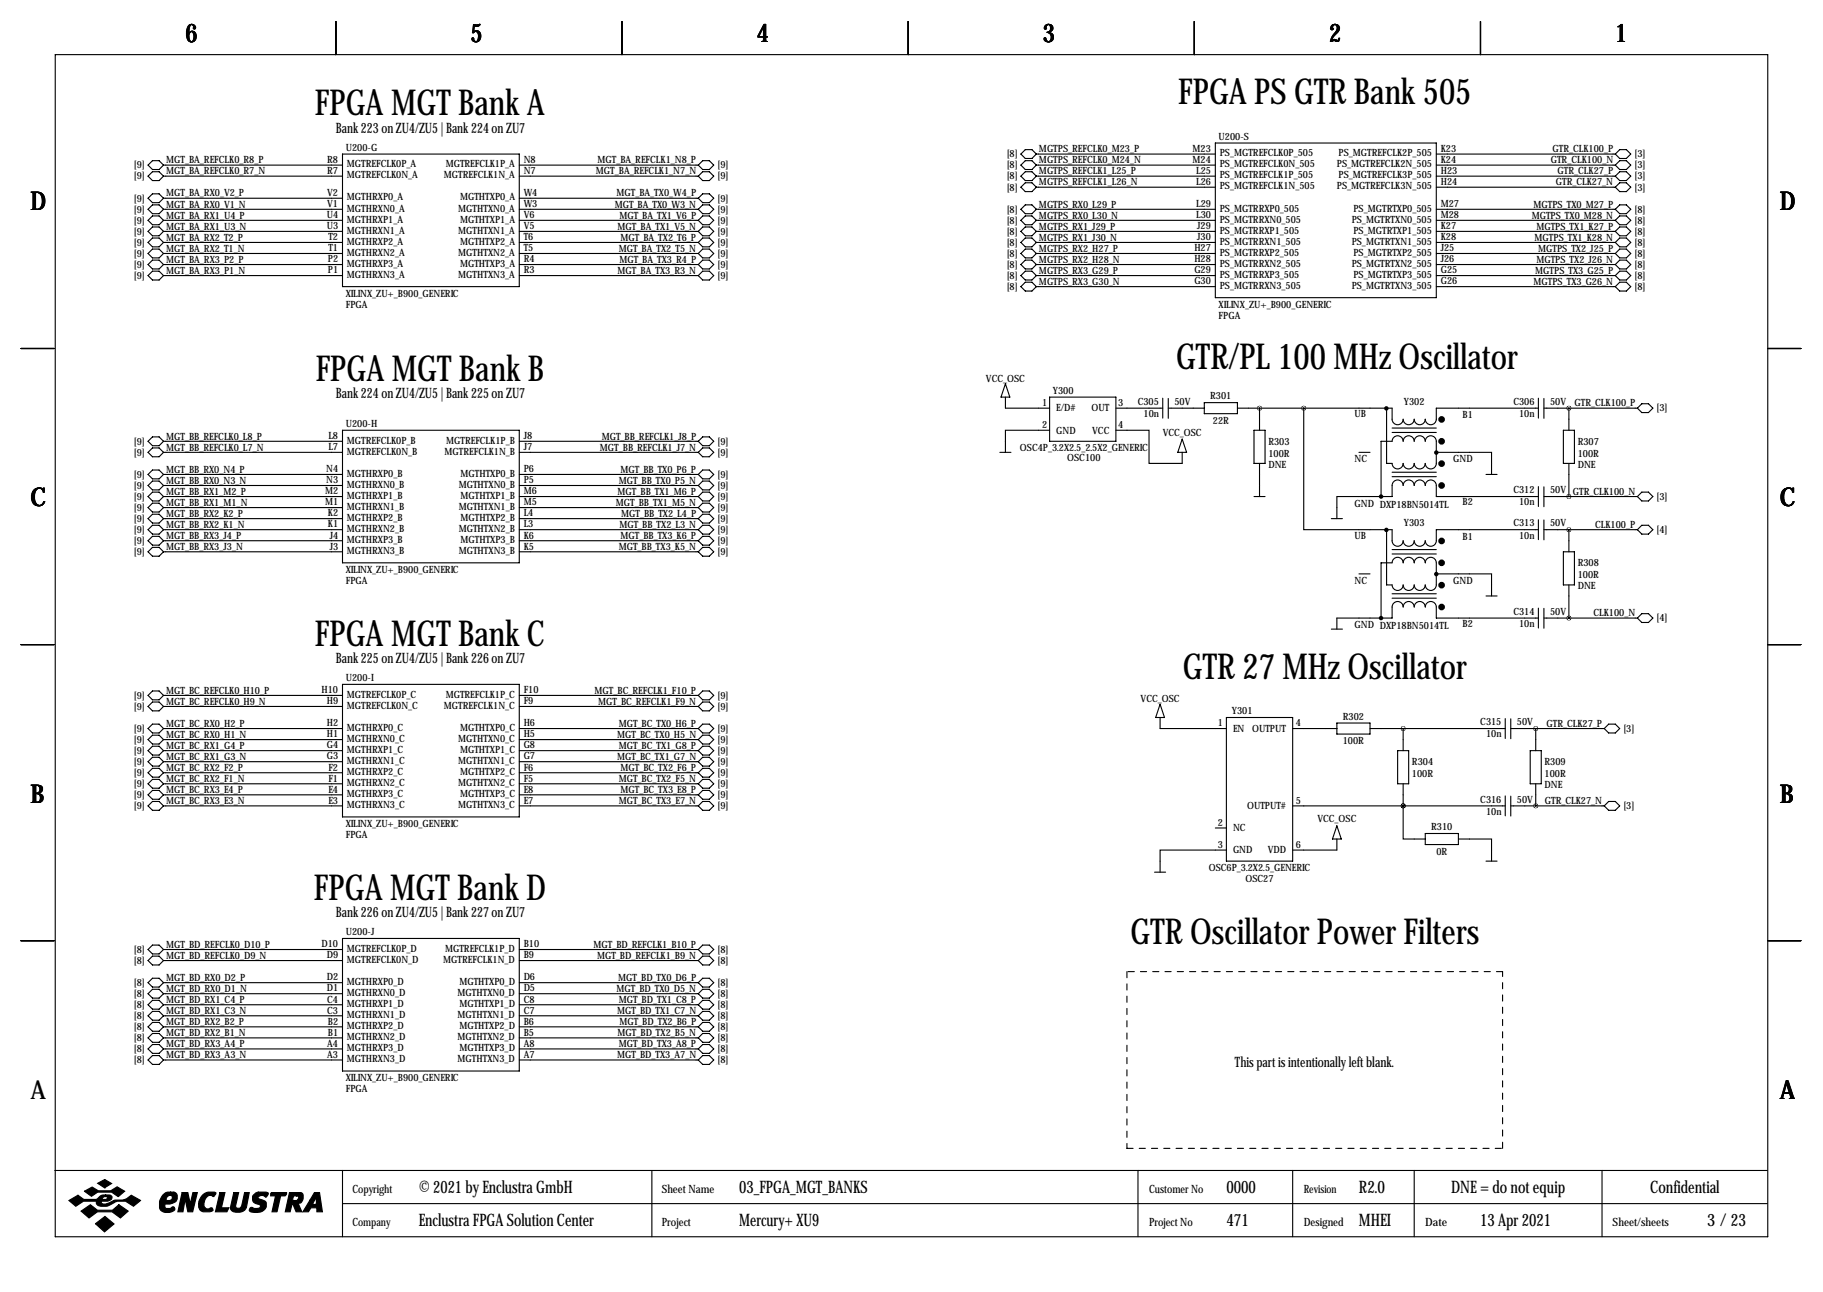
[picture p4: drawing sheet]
<svg xmlns="http://www.w3.org/2000/svg" width="419mm" height="297mm" viewBox="0 0 419 297" stroke-linecap="round" stroke-linejoin="round" font-family="sans-serif">
<defs><g id="words">
<g font-size="8.2">
<text x="270.9" y="24">FPGA PS GTR Bank 505</text>
<text x="72.4" y="26.5">FPGA MGT Bank A</text>
<text x="72.6" y="87.5">FPGA MGT Bank B</text>
<text x="270.4" y="84.9">GTR/PL 100 MHz Oscillator</text>
<text x="72.4" y="148.4">FPGA MGT Bank C</text>
<text x="271.9" y="156.1">GTR 27 MHz Oscillator</text>
<text x="72.2" y="206.9">FPGA MGT Bank D</text>
<text x="259.9" y="217">GTR Oscillator Power Filters</text>
</g>
<g font-size="5.9">
<text x="42.7" y="9.8">6</text>
<text x="108.2" y="9.8">5</text>
<text x="174" y="9.8">4</text>
<text x="239.8" y="9.8">3</text>
<text x="305.6" y="9.8">2</text>
<text x="371.3" y="9.8">1</text>
<text x="7" y="48.4">D</text>
<text x="409.2" y="48.4">D</text>
<text x="7" y="116.4">C</text>
<text x="409.2" y="116.4">C</text>
<text x="7" y="184.5">B</text>
<text x="409.2" y="184.5">B</text>
<text x="7" y="252.6">A</text>
<text x="409.2" y="252.6">A</text>
</g>
<g font-size="4">
<text x="96.3" y="274.2">© 2021 by Enclustra GmbH</text>
<text x="169.9" y="274.2">03_FPGA_MGT_BANKS</text>
<text x="281.9" y="274.2">0000</text>
<text x="312.4" y="274.2">R2.0</text>
<text x="333.6" y="274.2">DNE = do not equip</text>
<text x="379.4" y="274.2">Confidential</text>
<text x="96.3" y="281.8">Enclustra FPGA Solution Center</text>
<text x="169.9" y="281.8">Mercury+ XU9</text>
<text x="281.9" y="281.8">471</text>
<text x="312.4" y="281.8">MHEI</text>
<text x="340.3" y="281.8">13 Apr 2021</text>
<text x="392.5" y="281.8">3 /23</text>
</g>
<g font-size="3.3">
<text x="77.2" y="30.6">Bank 223 on ZU4/ZU5 | Bank 224 on ZU7</text>
<text x="77.2" y="91.6">Bank 224 on ZU4/ZU5 | Bank 225 on ZU7</text>
<text x="77.2" y="152.5">Bank 225 on ZU4/ZU5 | Bank 226 on ZU7</text>
<text x="77.2" y="210.9">Bank 226 on ZU4/ZU5 | Bank 227 on ZU7</text>
<text x="283.9" y="245.2">This part is intentionally left blank.</text>
</g>
<g font-size="2.6">
<text x="81" y="274.2">Copyright</text>
<text x="152.1" y="274.2">Sheet Name</text>
<text x="264.2" y="274.2">Customer No</text>
<text x="299.7" y="274.2">Revision</text>
<text x="81" y="281.8">Company</text>
<text x="152.1" y="281.8">Project</text>
<text x="264.2" y="281.8">Project No</text>
<text x="299.7" y="281.8">Designed</text>
<text x="327.7" y="281.8">Date</text>
<text x="370.7" y="281.8">Sheet/sheets</text>
</g>
<g font-size="2.3">
<text x="79.5" y="34.7">U200-G</text>
<text x="238.9" y="35">MGTPS_REFCLK0_M23_P</text>
<text x="274.2" y="34.9">M23</text>
<text x="280.2" y="32.1">U200-S</text>
<text x="280.4" y="35.9">PS_MGTREFCLK0P_505</text>
<text x="307.7" y="35.9">PS_MGTREFCLK2P_505</text>
<text x="331.2" y="34.9">K23</text>
<text x="356.9" y="35">GTR_CLK100_P</text>
<text x="30.8" y="38.7">[9]</text>
<text x="30.8" y="41.3">[9]</text>
<text x="38.2" y="37.6">MGT_BA_REFCLK0_R8_P</text>
<text x="38.2" y="40.1">MGT_BA_REFCLK0_R7_N</text>
<text x="75.2" y="37.5">R8</text>
<text x="75.2" y="40">R7</text>
<text x="79.8" y="38.5">MGTREFCLK0P_A</text>
<text x="79.8" y="41">MGTREFCLK0N_A</text>
<text x="102.1" y="41">MGTREFCLK1N_A</text>
<text x="102.5" y="38.5">MGTREFCLK1P_A</text>
<text x="120.4" y="37.5">N8</text>
<text x="120.4" y="40">N7</text>
<text x="137" y="40.1">MGT_BA_REFCLK1_N7_N</text>
<text x="137.4" y="37.6">MGT_BA_REFCLK1_N8_P</text>
<text x="164.9" y="38.7">[9]</text>
<text x="164.9" y="41.3">[9]</text>
<text x="231.4" y="36.2">[8]</text>
<text x="231.4" y="38.7">[8]</text>
<text x="231.4" y="41.3">[8]</text>
<text x="238.9" y="37.6">MGTPS_REFCLK0_M24_N</text>
<text x="238.9" y="40.1">MGTPS_REFCLK1_L25_P</text>
<text x="274.2" y="37.5">M24</text>
<text x="275" y="40">L25</text>
<text x="280.4" y="38.5">PS_MGTREFCLK0N_505</text>
<text x="280.4" y="41">PS_MGTREFCLK1P_505</text>
<text x="307.3" y="38.5">PS_MGTREFCLK2N_505</text>
<text x="307.7" y="41">PS_MGTREFCLK3P_505</text>
<text x="331.2" y="37.5">K24</text>
<text x="331.2" y="40">H23</text>
<text x="356.5" y="37.6">GTR_CLK100_N</text>
<text x="358.1" y="40.1">GTR_CLK27_P</text>
<text x="375.8" y="36.2">[3]</text>
<text x="375.8" y="38.7">[3]</text>
<text x="375.8" y="41.3">[3]</text>
<text x="30.8" y="46.3">[9]</text>
<text x="38.2" y="45.2">MGT_BA_RX0_V2_P</text>
<text x="38.2" y="47.7">MGT_BA_RX0_V1_N</text>
<text x="75.2" y="45.1">V2</text>
<text x="75.2" y="47.6">V1</text>
<text x="79.8" y="46.1">MGTHRXP0_A</text>
<text x="105.8" y="46.1">MGTHTXP0_A</text>
<text x="120.4" y="45.1">W4</text>
<text x="120.4" y="47.6">W3</text>
<text x="141.3" y="47.7">MGT_BA_TX0_W3_N</text>
<text x="141.7" y="45.2">MGT_BA_TX0_W4_P</text>
<text x="164.9" y="46.3">[9]</text>
<text x="231.4" y="43.8">[8]</text>
<text x="238.9" y="42.6">MGTPS_REFCLK1_L26_N</text>
<text x="238.9" y="47.7">MGTPS_RX0_L29_P</text>
<text x="275" y="42.5">L26</text>
<text x="275" y="47.6">L29</text>
<text x="280.4" y="43.6">PS_MGTREFCLK1N_505</text>
<text x="307.3" y="43.6">PS_MGTREFCLK3N_505</text>
<text x="331.2" y="42.5">H24</text>
<text x="331.2" y="47.6">M27</text>
<text x="352.6" y="47.7">MGTPS_TX0_M27_P</text>
<text x="357.7" y="42.6">GTR_CLK27_N</text>
<text x="375.8" y="43.8">[3]</text>
<text x="30.8" y="48.9">[9]</text>
<text x="30.8" y="51.4">[9]</text>
<text x="30.8" y="54">[9]</text>
<text x="38.2" y="50.3">MGT_BA_RX1_U4_P</text>
<text x="38.2" y="52.8">MGT_BA_RX1_U3_N</text>
<text x="75.1" y="50.2">U4</text>
<text x="75.1" y="52.7">U3</text>
<text x="79.8" y="48.6">MGTHRXN0_A</text>
<text x="79.8" y="51.2">MGTHRXP1_A</text>
<text x="79.8" y="53.7">MGTHRXN1_A</text>
<text x="105.4" y="48.6">MGTHTXN0_A</text>
<text x="105.4" y="53.7">MGTHTXN1_A</text>
<text x="105.8" y="51.2">MGTHTXP1_A</text>
<text x="120.4" y="50.2">V6</text>
<text x="120.4" y="52.7">V5</text>
<text x="142" y="52.8">MGT_BA_TX1_V5_N</text>
<text x="142.4" y="50.3">MGT_BA_TX1_V6_P</text>
<text x="164.9" y="48.9">[9]</text>
<text x="164.9" y="51.4">[9]</text>
<text x="164.9" y="54">[9]</text>
<text x="231.4" y="48.9">[8]</text>
<text x="231.4" y="51.4">[8]</text>
<text x="231.4" y="54">[8]</text>
<text x="238.9" y="50.3">MGTPS_RX0_L30_N</text>
<text x="238.9" y="52.8">MGTPS_RX1_J29_P</text>
<text x="275" y="50.2">L30</text>
<text x="275.2" y="52.7">J29</text>
<text x="280.4" y="48.6">PS_MGTRRXP0_505</text>
<text x="280.4" y="51.2">PS_MGTRRXN0_505</text>
<text x="280.4" y="53.7">PS_MGTRRXP1_505</text>
<text x="310.7" y="51.2">PS_MGTRTXN0_505</text>
<text x="311.1" y="48.6">PS_MGTRTXP0_505</text>
<text x="311.1" y="53.7">PS_MGTRTXP1_505</text>
<text x="331.2" y="50.2">M28</text>
<text x="331.2" y="52.7">K27</text>
<text x="352.1" y="50.3">MGTPS_TX0_M28_N</text>
<text x="353.2" y="52.8">MGTPS_TX1_K27_P</text>
<text x="375.8" y="48.9">[8]</text>
<text x="375.8" y="51.4">[8]</text>
<text x="375.8" y="54">[8]</text>
<text x="30.8" y="56.5">[9]</text>
<text x="30.8" y="59">[9]</text>
<text x="38.2" y="55.3">MGT_BA_RX2_T2_P</text>
<text x="38.2" y="57.9">MGT_BA_RX2_T1_N</text>
<text x="75.5" y="55.2">T2</text>
<text x="75.5" y="57.8">T1</text>
<text x="79.8" y="56.3">MGTHRXP2_A</text>
<text x="79.8" y="58.8">MGTHRXN2_A</text>
<text x="105.4" y="58.8">MGTHTXN2_A</text>
<text x="105.8" y="56.3">MGTHTXP2_A</text>
<text x="120.4" y="55.2">T6</text>
<text x="120.4" y="57.8">T5</text>
<text x="142.2" y="57.9">MGT_BA_TX2_T5_N</text>
<text x="142.6" y="55.3">MGT_BA_TX2_T6_P</text>
<text x="164.9" y="56.5">[9]</text>
<text x="164.9" y="59">[9]</text>
<text x="231.4" y="56.5">[8]</text>
<text x="231.4" y="59">[8]</text>
<text x="238.9" y="55.3">MGTPS_RX1_J30_N</text>
<text x="238.9" y="57.9">MGTPS_RX2_H27_P</text>
<text x="274.6" y="57.8">H27</text>
<text x="275.2" y="55.2">J30</text>
<text x="280.4" y="56.3">PS_MGTRRXN1_505</text>
<text x="280.4" y="58.8">PS_MGTRRXP2_505</text>
<text x="310.7" y="56.3">PS_MGTRTXN1_505</text>
<text x="311.1" y="58.8">PS_MGTRTXP2_505</text>
<text x="331.2" y="55.2">K28</text>
<text x="331.2" y="57.8">J25</text>
<text x="352.8" y="55.3">MGTPS_TX1_K28_N</text>
<text x="353.6" y="57.9">MGTPS_TX2_J25_P</text>
<text x="375.8" y="56.5">[8]</text>
<text x="375.8" y="59">[8]</text>
<text x="30.8" y="61.6">[9]</text>
<text x="30.8" y="64.1">[9]</text>
<text x="38.2" y="60.4">MGT_BA_RX3_P2_P</text>
<text x="38.2" y="63">MGT_BA_RX3_P1_N</text>
<text x="75.4" y="60.3">P2</text>
<text x="75.4" y="62.9">P1</text>
<text x="79.8" y="61.3">MGTHRXP3_A</text>
<text x="79.8" y="63.9">MGTHRXN3_A</text>
<text x="105.4" y="63.9">MGTHTXN3_A</text>
<text x="105.8" y="61.3">MGTHTXP3_A</text>
<text x="120.4" y="60.3">R4</text>
<text x="120.4" y="62.9">R3</text>
<text x="142" y="63">MGT_BA_TX3_R3_N</text>
<text x="142.4" y="60.4">MGT_BA_TX3_R4_P</text>
<text x="164.9" y="61.6">[9]</text>
<text x="164.9" y="64.1">[9]</text>
<text x="231.4" y="61.6">[8]</text>
<text x="231.4" y="64.1">[8]</text>
<text x="238.9" y="60.4">MGTPS_RX2_H28_N</text>
<text x="238.9" y="63">MGTPS_RX3_G29_P</text>
<text x="238.9" y="65.5">MGTPS_RX3_G30_N</text>
<text x="274.6" y="60.3">H28</text>
<text x="274.6" y="62.9">G29</text>
<text x="274.6" y="65.4">G30</text>
<text x="280.4" y="61.3">PS_MGTRRXN2_505</text>
<text x="280.4" y="63.9">PS_MGTRRXP3_505</text>
<text x="310.7" y="61.3">PS_MGTRTXN2_505</text>
<text x="311.1" y="63.9">PS_MGTRTXP3_505</text>
<text x="331.2" y="60.3">J26</text>
<text x="331.2" y="62.9">G25</text>
<text x="331.2" y="65.4">G26</text>
<text x="352.6" y="65.5">MGTPS_TX3_G26_N</text>
<text x="353" y="63">MGTPS_TX3_G25_P</text>
<text x="353.2" y="60.4">MGTPS_TX2_J26_N</text>
<text x="375.8" y="61.6">[8]</text>
<text x="375.8" y="64.1">[8]</text>
<text x="79.5" y="68.2">XILINX_ZU+_B900_GENERIC</text>
<text x="79.5" y="70.7">FPGA</text>
<text x="231.4" y="66.7">[8]</text>
<text x="280.2" y="70.7">XILINX_ZU+_B900_GENERIC</text>
<text x="280.4" y="66.4">PS_MGTRRXN3_505</text>
<text x="310.7" y="66.4">PS_MGTRTXN3_505</text>
<text x="375.8" y="66.7">[8]</text>
<text x="280.2" y="73.3">FPGA</text>
<text x="226.7" y="87.7">VCC_OSC</text>
<text x="239.6" y="93.3">1</text>
<text x="242.1" y="90.5">Y300</text>
<text x="242.8" y="94.6">E/D#</text>
<text x="251" y="94.6">OUT</text>
<text x="257" y="93.3">3</text>
<text x="261.6" y="93.1">C305</text>
<text x="262.9" y="95.9">10n</text>
<text x="270" y="93.1">50V</text>
<text x="278.2" y="91.8">R301</text>
<text x="311.4" y="95.9">UB</text>
<text x="322.8" y="93.1">Y302</text>
<text x="347.9" y="93.1">C306</text>
<text x="349.2" y="95.9">10n</text>
<text x="356.4" y="93.1">50V</text>
<text x="362" y="93.4">GTR_CLK100_P</text>
<text x="380.8" y="94.6">[3]</text>
<text x="38.2" y="101.1">MGT_BB_REFCLK0_L8_P</text>
<text x="75.5" y="101">L8</text>
<text x="79.5" y="98.2">U200-H</text>
<text x="79.8" y="102">MGTREFCLK0P_B</text>
<text x="102.6" y="102">MGTREFCLK1P_B</text>
<text x="120.4" y="101">J8</text>
<text x="138.3" y="101.1">MGT_BB_REFCLK1_J8_P</text>
<text x="239.6" y="98.4">2</text>
<text x="242.8" y="99.7">GND</text>
<text x="251.1" y="99.7">VCC</text>
<text x="257" y="98.4">4</text>
<text x="267.3" y="100.2">VCC_OSC</text>
<text x="278.8" y="97.4">22R</text>
<text x="336.2" y="96.1">B1</text>
<text x="30.8" y="102.2">[9]</text>
<text x="30.8" y="104.8">[9]</text>
<text x="38.2" y="103.6">MGT_BB_REFCLK0_L7_N</text>
<text x="75.5" y="103.5">L7</text>
<text x="79.8" y="104.5">MGTREFCLK0N_B</text>
<text x="102.2" y="104.5">MGTREFCLK1N_B</text>
<text x="120.4" y="103.5">J7</text>
<text x="137.9" y="103.6">MGT_BB_REFCLK1_J7_N</text>
<text x="164.9" y="102.2">[9]</text>
<text x="164.9" y="104.8">[9]</text>
<text x="234.5" y="103.8">OSC4P_3.2X2.5_2.5X2_GENERIC</text>
<text x="245.4" y="106">OSC100</text>
<text x="291.6" y="102.2">R303</text>
<text x="291.6" y="105">100R</text>
<text x="291.6" y="107.6">DNE</text>
<text x="311.4" y="106.3">NC</text>
<text x="334.1" y="106.3">GND</text>
<text x="362.7" y="102.2">R307</text>
<text x="362.7" y="105">100R</text>
<text x="362.7" y="107.6">DNE</text>
<text x="30.8" y="109.8">[9]</text>
<text x="30.8" y="112.4">[9]</text>
<text x="38.2" y="108.7">MGT_BB_RX0_N4_P</text>
<text x="38.2" y="111.2">MGT_BB_RX0_N3_N</text>
<text x="38.2" y="113.8">MGT_BB_RX1_M2_P</text>
<text x="74.7" y="113.7">M2</text>
<text x="75" y="108.6">N4</text>
<text x="75" y="111.1">N3</text>
<text x="79.8" y="109.6">MGTHRXP0_B</text>
<text x="79.8" y="112.1">MGTHRXN0_B</text>
<text x="105.5" y="112.1">MGTHTXN0_B</text>
<text x="105.9" y="109.6">MGTHTXP0_B</text>
<text x="120.4" y="108.6">P6</text>
<text x="120.4" y="111.1">P5</text>
<text x="120.4" y="113.7">M6</text>
<text x="142" y="113.8">MGT_BB_TX1_M6_P</text>
<text x="142.2" y="111.2">MGT_BB_TX0_P5_N</text>
<text x="142.6" y="108.7">MGT_BB_TX0_P6_P</text>
<text x="164.9" y="109.8">[9]</text>
<text x="164.9" y="112.4">[9]</text>
<text x="347.9" y="113.4">C312</text>
<text x="356.4" y="113.4">50V</text>
<text x="361.6" y="113.8">GTR_CLK100_N</text>
<text x="30.8" y="114.9">[9]</text>
<text x="30.8" y="117.5">[9]</text>
<text x="38.2" y="116.3">MGT_BB_RX1_M1_N</text>
<text x="38.2" y="118.8">MGT_BB_RX2_K2_P</text>
<text x="74.7" y="116.2">M1</text>
<text x="75.4" y="118.7">K2</text>
<text x="79.8" y="114.7">MGTHRXP1_B</text>
<text x="79.8" y="117.2">MGTHRXN1_B</text>
<text x="79.8" y="119.8">MGTHRXP2_B</text>
<text x="105.5" y="117.2">MGTHTXN1_B</text>
<text x="105.9" y="114.7">MGTHTXP1_B</text>
<text x="105.9" y="119.8">MGTHTXP2_B</text>
<text x="120.4" y="116.2">M5</text>
<text x="120.4" y="118.7">L4</text>
<text x="141.6" y="116.3">MGT_BB_TX1_M5_N</text>
<text x="142.8" y="118.8">MGT_BB_TX2_L4_P</text>
<text x="164.9" y="114.9">[9]</text>
<text x="164.9" y="117.5">[9]</text>
<text x="311.4" y="116.5">GND DXP18BN5014TL</text>
<text x="336.2" y="116.2">B2</text>
<text x="349.2" y="116.2">10n</text>
<text x="380.8" y="114.9">[3]</text>
<text x="30.8" y="120">[9]</text>
<text x="30.8" y="122.5">[9]</text>
<text x="30.8" y="125.1">[9]</text>
<text x="38.2" y="121.4">MGT_BB_RX2_K1_N</text>
<text x="38.2" y="123.9">MGT_BB_RX3_J4_P</text>
<text x="75.4" y="121.3">K1</text>
<text x="75.8" y="123.8">J4</text>
<text x="79.8" y="122.3">MGTHRXN2_B</text>
<text x="79.8" y="124.8">MGTHRXP3_B</text>
<text x="105.5" y="122.3">MGTHTXN2_B</text>
<text x="105.9" y="124.8">MGTHTXP3_B</text>
<text x="120.4" y="121.3">L3</text>
<text x="120.4" y="123.8">K6</text>
<text x="142.4" y="121.4">MGT_BB_TX2_L3_N</text>
<text x="142.6" y="123.9">MGT_BB_TX3_K6_P</text>
<text x="164.9" y="120">[9]</text>
<text x="164.9" y="122.5">[9]</text>
<text x="164.9" y="125.1">[9]</text>
<text x="311.4" y="123.8">UB</text>
<text x="322.8" y="121">Y303</text>
<text x="336.2" y="124.1">B1</text>
<text x="347.9" y="121">C313</text>
<text x="349.2" y="123.8">10n</text>
<text x="356.4" y="121">50V</text>
<text x="366.7" y="121.4">CLK100_P</text>
<text x="380.8" y="122.5">[4]</text>
<text x="30.8" y="127.6">[9]</text>
<text x="38.2" y="126.5">MGT_BB_RX3_J3_N</text>
<text x="75.8" y="126.4">J3</text>
<text x="79.5" y="131.7">XILINX_ZU+_B900_GENERIC</text>
<text x="79.8" y="127.4">MGTHRXN3_B</text>
<text x="105.5" y="127.4">MGTHTXN3_B</text>
<text x="120.4" y="126.4">K5</text>
<text x="142.2" y="126.5">MGT_BB_TX3_K5_N</text>
<text x="164.9" y="127.6">[9]</text>
<text x="362.7" y="130.2">R308</text>
<text x="79.5" y="134.2">FPGA</text>
<text x="311.4" y="134.2">NC</text>
<text x="334.1" y="134.2">GND</text>
<text x="362.7" y="133">100R</text>
<text x="362.7" y="135.5">DNE</text>
<text x="347.9" y="141.3">C314</text>
<text x="356.4" y="141.3">50V</text>
<text x="366.3" y="141.7">CLK100_N</text>
<text x="380.8" y="142.9">[4]</text>
<text x="311.4" y="144.4">GND DXP18BN5014TL</text>
<text x="336.2" y="144.1">B2</text>
<text x="349.2" y="144.1">10n</text>
<text x="30.8" y="160.6">[9]</text>
<text x="38.2" y="159.5">MGT_BC_REFCLK0_H10_P</text>
<text x="73.9" y="159.4">H10</text>
<text x="75.1" y="161.9">H9</text>
<text x="79.5" y="156.6">U200-I</text>
<text x="79.8" y="160.4">MGTREFCLK0P_C</text>
<text x="102.5" y="160.4">MGTREFCLK1P_C</text>
<text x="120.4" y="159.4">F10</text>
<text x="120.4" y="161.9">F9</text>
<text x="136.7" y="159.5">MGT_BC_REFCLK1_F10_P</text>
<text x="164.9" y="160.6">[9]</text>
<text x="262.2" y="161.4">VCC_OSC</text>
<text x="30.8" y="163.2">[9]</text>
<text x="38.2" y="162">MGT_BC_REFCLK0_H9_N</text>
<text x="38.2" y="167.1">MGT_BC_RX0_H2_P</text>
<text x="75.1" y="167">H2</text>
<text x="79.8" y="162.9">MGTREFCLK0N_C</text>
<text x="102.1" y="162.9">MGTREFCLK1N_C</text>
<text x="120.4" y="167">H6</text>
<text x="137.5" y="162">MGT_BC_REFCLK1_F9_N</text>
<text x="142.2" y="167.1">MGT_BC_TX0_H6_P</text>
<text x="164.9" y="163.2">[9]</text>
<text x="280" y="167">1</text>
<text x="283.2" y="164.2">Y301</text>
<text x="297.9" y="167">4</text>
<text x="308.7" y="165.5">R302</text>
<text x="340.3" y="166.7">C315</text>
<text x="348.7" y="166.7">50V</text>
<text x="355.5" y="167.1">GTR_CLK27_P</text>
<text x="30.8" y="168.3">[9]</text>
<text x="30.8" y="170.8">[9]</text>
<text x="30.8" y="173.3">[9]</text>
<text x="38.2" y="169.6">MGT_BC_RX0_H1_N</text>
<text x="38.2" y="172.2">MGT_BC_RX1_G4_P</text>
<text x="75.1" y="169.5">H1</text>
<text x="75.1" y="172.1">G4</text>
<text x="79.8" y="168">MGTHRXP0_C</text>
<text x="79.8" y="170.6">MGTHRXN0_C</text>
<text x="79.8" y="173.1">MGTHRXP1_C</text>
<text x="105.4" y="170.6">MGTHTXN0_C</text>
<text x="105.8" y="168">MGTHTXP0_C</text>
<text x="105.8" y="173.1">MGTHTXP1_C</text>
<text x="120.4" y="169.5">H5</text>
<text x="120.4" y="172.1">G8</text>
<text x="141.9" y="169.6">MGT_BC_TX0_H5_N</text>
<text x="142.2" y="172.2">MGT_BC_TX1_G8_P</text>
<text x="164.9" y="168.3">[9]</text>
<text x="164.9" y="170.8">[9]</text>
<text x="164.9" y="173.3">[9]</text>
<text x="283.5" y="168.3">EN</text>
<text x="287.9" y="168.3">OUTPUT</text>
<text x="308.7" y="171.1">100R</text>
<text x="341.6" y="169.5">10n</text>
<text x="373.2" y="168.3">[3]</text>
<text x="30.8" y="175.9">[9]</text>
<text x="30.8" y="178.4">[9]</text>
<text x="38.2" y="174.7">MGT_BC_RX1_G3_N</text>
<text x="38.2" y="177.3">MGT_BC_RX2_F2_P</text>
<text x="38.2" y="179.8">MGT_BC_RX2_F1_N</text>
<text x="75.1" y="174.6">G3</text>
<text x="75.5" y="177.2">F2</text>
<text x="75.5" y="179.7">F1</text>
<text x="79.8" y="175.6">MGTHRXN1_C</text>
<text x="79.8" y="178.2">MGTHRXP2_C</text>
<text x="105.4" y="175.6">MGTHTXN1_C</text>
<text x="105.8" y="178.2">MGTHTXP2_C</text>
<text x="120.4" y="174.6">G7</text>
<text x="120.4" y="177.2">F6</text>
<text x="120.4" y="179.7">F5</text>
<text x="141.9" y="174.7">MGT_BC_TX1_G7_N</text>
<text x="142.2" y="179.8">MGT_BC_TX2_F5_N</text>
<text x="142.6" y="177.3">MGT_BC_TX2_F6_P</text>
<text x="164.9" y="175.9">[9]</text>
<text x="164.9" y="178.4">[9]</text>
<text x="324.6" y="175.9">R304</text>
<text x="324.6" y="178.7">100R</text>
<text x="355.1" y="175.9">R309</text>
<text x="355.1" y="178.7">100R</text>
<text x="30.8" y="181">[9]</text>
<text x="30.8" y="183.5">[9]</text>
<text x="38.2" y="182.3">MGT_BC_RX3_E4_P</text>
<text x="38.2" y="184.9">MGT_BC_RX3_E3_N</text>
<text x="75.5" y="182.2">E4</text>
<text x="75.5" y="184.8">E3</text>
<text x="79.8" y="180.7">MGTHRXN2_C</text>
<text x="79.8" y="183.3">MGTHRXP3_C</text>
<text x="79.8" y="185.8">MGTHRXN3_C</text>
<text x="105.4" y="180.7">MGTHTXN2_C</text>
<text x="105.4" y="185.8">MGTHTXN3_C</text>
<text x="105.8" y="183.3">MGTHTXP3_C</text>
<text x="120.4" y="182.2">E8</text>
<text x="120.4" y="184.8">E7</text>
<text x="142.2" y="184.9">MGT_BC_TX3_E7_N</text>
<text x="142.6" y="182.3">MGT_BC_TX3_E8_P</text>
<text x="164.9" y="181">[9]</text>
<text x="164.9" y="183.5">[9]</text>
<text x="297.9" y="184.8">5</text>
<text x="340.3" y="184.5">C316</text>
<text x="348.7" y="184.5">50V</text>
<text x="355.1" y="181.2">DNE</text>
<text x="355.1" y="184.9">GTR_CLK27_N</text>
<text x="30.8" y="186">[9]</text>
<text x="79.5" y="190.1">XILINX_ZU+_B900_GENERIC</text>
<text x="164.9" y="186">[9]</text>
<text x="280" y="189.9">2</text>
<text x="283.5" y="191.1">NC</text>
<text x="286.7" y="186">OUTPUT#</text>
<text x="302.9" y="189.1">VCC_OSC</text>
<text x="329" y="190.9">R310</text>
<text x="341.6" y="187.3">10n</text>
<text x="373.2" y="186">[3]</text>
<text x="79.5" y="192.7">FPGA</text>
<text x="280" y="194.9">3</text>
<text x="283.5" y="196.2">GND</text>
<text x="291.5" y="196.2">VDD</text>
<text x="297.9" y="194.9">6</text>
<text x="330.2" y="196.5">0R</text>
<text x="277.9" y="200.3">OSC6P_3.2X2.5_GENERIC</text>
<text x="286.3" y="202.8">OSC27</text>
<text x="79.5" y="215">U200-J</text>
<text x="30.8" y="219.1">[8]</text>
<text x="30.8" y="221.6">[8]</text>
<text x="38.2" y="217.9">MGT_BD_REFCLK0_D10_P</text>
<text x="38.2" y="220.4">MGT_BD_REFCLK0_D9_N</text>
<text x="73.9" y="217.8">D10</text>
<text x="75.1" y="220.3">D9</text>
<text x="79.8" y="218.8">MGTREFCLK0P_D</text>
<text x="79.8" y="221.4">MGTREFCLK0N_D</text>
<text x="101.9" y="221.4">MGTREFCLK1N_D</text>
<text x="102.3" y="218.8">MGTREFCLK1P_D</text>
<text x="120.4" y="217.8">B10</text>
<text x="120.4" y="220.3">B9</text>
<text x="136.4" y="217.9">MGT_BD_REFCLK1_B10_P</text>
<text x="137.3" y="220.4">MGT_BD_REFCLK1_B9_N</text>
<text x="164.9" y="219.1">[8]</text>
<text x="164.9" y="221.6">[8]</text>
<text x="30.8" y="226.7">[8]</text>
<text x="38.2" y="225.5">MGT_BD_RX0_D2_P</text>
<text x="75.1" y="225.4">D2</text>
<text x="75.1" y="228">D1</text>
<text x="79.8" y="226.4">MGTHRXP0_D</text>
<text x="105.6" y="226.4">MGTHTXP0_D</text>
<text x="120.4" y="225.4">D6</text>
<text x="120.4" y="228">D5</text>
<text x="142.1" y="225.5">MGT_BD_TX0_D6_P</text>
<text x="164.9" y="226.7">[8]</text>
<text x="30.8" y="229.2">[8]</text>
<text x="30.8" y="231.8">[8]</text>
<text x="38.2" y="228.1">MGT_BD_RX0_D1_N</text>
<text x="38.2" y="230.6">MGT_BD_RX1_C4_P</text>
<text x="38.2" y="233.1">MGT_BD_RX1_C3_N</text>
<text x="75.2" y="230.5">C4</text>
<text x="75.2" y="233">C3</text>
<text x="79.8" y="229">MGTHRXN0_D</text>
<text x="79.8" y="231.5">MGTHRXP1_D</text>
<text x="105.2" y="229">MGTHTXN0_D</text>
<text x="105.6" y="231.5">MGTHTXP1_D</text>
<text x="120.4" y="230.5">C8</text>
<text x="120.4" y="233">C7</text>
<text x="141.7" y="228.1">MGT_BD_TX0_D5_N</text>
<text x="141.9" y="233.1">MGT_BD_TX1_C7_N</text>
<text x="142.2" y="230.6">MGT_BD_TX1_C8_P</text>
<text x="164.9" y="229.2">[8]</text>
<text x="164.9" y="231.8">[8]</text>
<text x="30.8" y="234.3">[8]</text>
<text x="30.8" y="236.8">[8]</text>
<text x="30.8" y="239.4">[8]</text>
<text x="38.2" y="235.7">MGT_BD_RX2_B2_P</text>
<text x="38.2" y="238.2">MGT_BD_RX2_B1_N</text>
<text x="75.4" y="235.6">B2</text>
<text x="75.4" y="238.1">B1</text>
<text x="79.8" y="234.1">MGTHRXN1_D</text>
<text x="79.8" y="236.6">MGTHRXP2_D</text>
<text x="79.8" y="239.1">MGTHRXN2_D</text>
<text x="105.2" y="234.1">MGTHTXN1_D</text>
<text x="105.2" y="239.1">MGTHTXN2_D</text>
<text x="105.6" y="236.6">MGTHTXP2_D</text>
<text x="120.4" y="235.6">B6</text>
<text x="120.4" y="238.1">B5</text>
<text x="142" y="238.2">MGT_BD_TX2_B5_N</text>
<text x="142.4" y="235.7">MGT_BD_TX2_B6_P</text>
<text x="164.9" y="234.3">[8]</text>
<text x="164.9" y="236.8">[8]</text>
<text x="164.9" y="239.4">[8]</text>
<text x="30.8" y="241.9">[8]</text>
<text x="30.8" y="244.5">[8]</text>
<text x="38.2" y="240.8">MGT_BD_RX3_A4_P</text>
<text x="38.2" y="243.3">MGT_BD_RX3_A3_N</text>
<text x="75.2" y="240.7">A4</text>
<text x="75.2" y="243.2">A3</text>
<text x="79.8" y="241.7">MGTHRXP3_D</text>
<text x="79.8" y="244.2">MGTHRXN3_D</text>
<text x="105.2" y="244.2">MGTHTXN3_D</text>
<text x="105.6" y="241.7">MGTHTXP3_D</text>
<text x="120.4" y="240.7">A8</text>
<text x="120.4" y="243.2">A7</text>
<text x="141.9" y="243.3">MGT_BD_TX3_A7_N</text>
<text x="142.2" y="240.8">MGT_BD_TX3_A8_P</text>
<text x="164.9" y="241.9">[8]</text>
<text x="164.9" y="244.5">[8]</text>
<text x="79.5" y="248.5">XILINX_ZU+_B900_GENERIC</text>
<text x="79.5" y="251.1">FPGA</text>
</g>
</g></defs>
<g fill="none" stroke="#000" stroke-width=".25">
<path d="M12.7 12.6h393.7v271.7h-393.7zM77.2 4.9v7.7M143 4.9v7.7M208.8 4.9v7.7M274.6 4.9v7.7M340.4 4.9v7.7M35.1 36.9h1.5l1 1.1-1 1h-1.5l-1.1-1zM35.1 39.5h1.5l1 1-1 1h-1.5l-1.1-1zM37.6 38h41.1M78.7 35.4h40.7v30.5h-40.7zM119.4 38h41.1M160.5 38l1-1.1h1.6l1 1.1-1 1h-1.6z"/>
<path d="M235.7 36.9h1.5l1.1 1.1-1.1 1h-1.5l-1-1zM235.7 39.5h1.5l1.1 1-1.1 1h-1.5l-1-1zM235.7 34.4h1.5l1.1 1-1.1 1h-1.5l-1-1zM238.3 35.4h41.1M238.3 38h41.1M279.4 32.9h50.8v35.5h-50.8zM330.2 35.4h41.1M330.2 38h41.1M371.3 38l1.1-1.1h1.5l1 1.1-1 1h-1.5zM371.3 35.4l1.1-1h1.5l1 1-1 1h-1.5zM35.1 44.6h1.5l1 1-1 1h-1.5l-1.1-1zM35.1 47.1h1.5l1 1-1 1h-1.5l-1.1-1z"/>
<path d="M35.1 49.6h1.5l1 1.1-1 1h-1.5l-1.1-1zM35.1 52.2h1.5l1 1-1 1h-1.5l-1.1-1zM35.1 54.7h1.5l1 1-1 1.1h-1.5l-1.1-1.1zM35.1 57.3h1.5l1 1-1 1h-1.5l-1.1-1zM35.1 59.8h1.5l1 1-1 1h-1.5l-1.1-1zM37.6 40.5h41.1M37.6 45.6h41.1M37.6 48.1h41.1M37.6 50.7h41.1M37.6 53.2h41.1M37.6 55.7h41.1M37.6 58.3h41.1"/>
<path d="M119.4 40.5h41.1M119.4 45.6h41.1M119.4 48.1h41.1M119.4 50.7h41.1M119.4 53.2h41.1M119.4 55.7h41.1M119.4 58.3h41.1M160.5 40.5l1-1h1.6l1 1-1 1h-1.6zM160.5 45.6l1-1h1.6l1 1-1 1h-1.6zM160.5 48.1l1-1h1.6l1 1-1 1h-1.6zM160.5 50.7l1-1.1h1.6l1 1.1-1 1h-1.6zM160.5 53.2l1-1h1.6l1 1-1 1h-1.6z"/>
<path d="M160.5 55.7l1-1h1.6l1 1-1 1.1h-1.6zM160.5 58.3l1-1h1.6l1 1-1 1h-1.6zM235.7 47.1h1.5l1.1 1-1.1 1h-1.5l-1-1zM235.7 49.6h1.5l1.1 1.1-1.1 1h-1.5l-1-1zM235.7 52.2h1.5l1.1 1-1.1 1h-1.5l-1-1zM235.7 54.7h1.5l1.1 1-1.1 1.1h-1.5l-1-1.1zM235.7 57.3h1.5l1.1 1-1.1 1h-1.5l-1-1zM235.7 59.8h1.5l1.1 1-1.1 1h-1.5l-1-1zM235.7 42h1.5l1.1 1-1.1 1.1h-1.5l-1-1.1zM238.3 40.5h41.1M238.3 48.1h41.1M238.3 50.7h41.1"/>
<path d="M238.3 53.2h41.1M238.3 55.7h41.1M238.3 58.3h41.1M238.3 43h41.1M330.2 40.5h41.1M330.2 48.1h41.1M330.2 50.7h41.1M330.2 53.2h41.1M330.2 55.7h41.1M330.2 58.3h41.1M330.2 43h41.1M371.3 40.5l1.1-1h1.5l1 1-1 1h-1.5z"/>
<path d="M371.3 48.1l1.1-1h1.5l1 1-1 1h-1.5zM371.3 50.7l1.1-1.1h1.5l1 1.1-1 1h-1.5zM371.3 53.2l1.1-1h1.5l1 1-1 1h-1.5zM371.3 55.7l1.1-1h1.5l1 1-1 1.1h-1.5zM371.3 58.3l1.1-1h1.5l1 1-1 1h-1.5zM371.3 43l1.1-1h1.5l1 1-1 1.1h-1.5zM35.1 62.3h1.5l1 1.1-1 1h-1.5l-1.1-1zM37.6 60.8h41.1M37.6 63.4h41.1M119.4 60.8h41.1M119.4 63.4h41.1M160.5 60.8l1-1h1.6l1 1-1 1h-1.6z"/>
<path d="M160.5 63.4l1-1.1h1.6l1 1.1-1 1h-1.6zM235.7 62.3h1.5l1.1 1.1-1.1 1h-1.5l-1-1zM235.7 64.9h1.5l1.1 1-1.1 1h-1.5l-1-1zM238.3 65.9h41.1M238.3 60.8h41.1M238.3 63.4h41.1M330.2 65.9h41.1M330.2 60.8h41.1M330.2 63.4h41.1M371.3 60.8l1.1-1h1.5l1 1-1 1h-1.5zM371.3 63.4l1.1-1.1h1.5l1 1.1-1 1h-1.5zM371.3 65.9l1.1-1h1.5l1 1-1 1h-1.5z"/>
<path d="M4.8 80.1h7.6M78.7 98.9h40.7v30.5h-40.7zM231.1 88.3l1.1 3h-2.1zM231.1 91.3v2.5h10.2M241.3 98.9h-10.2v5.1M241.3 91.3h15.2v10.2h-15.2zM256.5 98.9h7.7v7.6h7.6v-2.5M256.5 93.8h10.8M267.3 91.6v4.5M268.6 93.8h8.3M268.6 91.6v4.6M276.9 92.6h7.6v2.5h-7.6z"/>
<path d="M284.5 93.8h35.5v2.6a1.27 1.27 0 0 0 1.3 1.2 1.27 1.27 0 0 0 1.3-1.2 1.27 1.27 0 0 0 1.2 1.2 1.27 1.27 0 0 0 1.3-1.2 1.27 1.27 0 0 0 1.3 1.2 1.27 1.27 0 0 0 1.3-1.2 1.27 1.27 0 0 0 1.2 1.2 1.27 1.27 0 0 0 1.3-1.2v-2.6h23.5M288.3 98.9h2.5v7.6h-2.5zM289.6 93.8v5.1M299.7 93.8v28h20.3v2.5a1.27 1.27 0 0 0 1.3 1.3 1.27 1.27 0 0 0 1.3-1.3 1.27 1.27 0 0 0 1.2 1.3 1.27 1.27 0 0 0 1.3-1.3 1.27 1.27 0 0 0 1.3 1.3 1.27 1.27 0 0 0 1.3-1.3 1.27 1.27 0 0 0 1.2 1.3 1.27 1.27 0 0 0 1.3-1.3v-2.5h23.5M318.8 93.8v12.7h1.2a1.27 1.27 0 0 0 1.3 1.3 1.27 1.27 0 0 0 1.3-1.3 1.27 1.27 0 0 0 1.3 1.3 1.27 1.27 0 0 0 1.2-1.3 1.27 1.27 0 0 0 1.3 1.3 1.27 1.27 0 0 0 1.3-1.3 1.27 1.27 0 0 0 1.2 1.3 1.27 1.27 0 0 0 1.3-1.3v-5a1.27 1.27 0 0 0-1.3-1.3 1.27 1.27 0 0 0-1.2 1.3 1.27 1.27 0 0 0-1.3-1.3 1.27 1.27 0 0 0-1.3 1.3 1.27 1.27 0 0 0-1.3-1.3 1.27 1.27 0 0 0-1.2 1.3 1.27 1.27 0 0 0-1.3-1.3 1.27 1.27 0 0 0-1.3 1.3h-2.5v12.7M320 98.4h10.2M320 99.4h10.2M353.7 91.6v4.5M354.9 93.8h21.5M354.9 91.6v4.6M359.4 98.9h2.5v7.6h-2.5zM360.7 93.8v5.1"/>
<path d="M377.4 92.8h1.6l1 1-1 1.1h-1.6l-1-1.1zM406.4 80.1h7.6M35.1 100.4h1.5l1 1.1-1 1h-1.5l-1.1-1zM35.1 103h1.5l1 1-1 1h-1.5l-1.1-1zM35.1 108.1h1.5l1 1-1 1h-1.5l-1.1-1zM35.1 110.6h1.5l1 1-1 1h-1.5l-1.1-1zM35.1 113.1h1.5l1 1.1-1 1h-1.5l-1.1-1zM35.1 115.7h1.5l1 1-1 1h-1.5l-1.1-1zM35.1 118.2h1.5l1 1-1 1.1h-1.5l-1.1-1.1zM37.6 101.5h41.1M37.6 104h41.1M37.6 109.1h41.1"/>
<path d="M37.6 111.6h41.1M37.6 114.2h41.1M37.6 116.7h41.1M37.6 119.2h41.1M119.4 101.5h41.1M119.4 104h41.1M119.4 109.1h41.1M119.4 111.6h41.1M119.4 114.2h41.1M119.4 116.7h41.1M119.4 119.2h41.1M160.5 101.5l1-1.1h1.6l1 1.1-1 1h-1.6z"/>
<path d="M160.5 109.1l1-1h1.6l1 1-1 1h-1.6zM160.5 111.6l1-1h1.6l1 1-1 1h-1.6zM160.5 114.2l1-1.1h1.6l1 1.1-1 1h-1.6zM160.5 116.7l1-1h1.6l1 1-1 1h-1.6zM160.5 119.2l1-1h1.6l1 1-1 1.1h-1.6zM161.5 103h1.6l1 1-1 1h-1.6l-1-1zM229.9 104h2.5M271.8 101l1 3h-2zM288.3 114.2h2.5M289.6 106.5v7.7M306.1 119.2h2.5M312.4 104h2.6"/>
<path d="M320 109.6h10.2M320 108.6h10.2M330.2 104h12.7v5.1M341.6 109.1h2.6M353.7 114.2h-23.5v-2.6a1.27 1.27 0 0 0-1.3-1.3 1.27 1.27 0 0 0-1.2 1.3 1.27 1.27 0 0 0-1.3-1.3 1.27 1.27 0 0 0-1.3 1.3 1.27 1.27 0 0 0-1.3-1.3 1.27 1.27 0 0 0-1.2 1.3 1.27 1.27 0 0 0-1.3-1.3 1.27 1.27 0 0 0-1.3 1.3v2.6h-12.7v5M353.7 111.9v4.5M353.7 119.5v4.6M354.9 114.2h21.5M354.9 111.9v4.6M354.9 119.5v4.6M360.7 106.5v7.7M376.4 114.2l1-1.1h1.6l1 1.1-1 1h-1.6z"/>
<path d="M35.1 120.8h1.5l1 1-1 1h-1.5l-1.1-1zM35.1 123.3h1.5l1 1-1 1h-1.5l-1.1-1zM35.1 125.8h1.5l1 1.1-1 1h-1.5l-1.1-1zM37.6 121.8h41.1M37.6 124.3h41.1M37.6 126.9h41.1M119.4 121.8h41.1M119.4 124.3h41.1M119.4 126.9h41.1M160.5 121.8l1-1h1.6l1 1-1 1h-1.6zM160.5 124.3l1-1h1.6l1 1-1 1h-1.6zM160.5 126.9l1-1.1h1.6l1 1.1-1 1h-1.6z"/>
<path d="M312.4 131.9h2.6M318.8 121.8v12.7h1.2a1.27 1.27 0 0 0 1.3 1.2 1.27 1.27 0 0 0 1.3-1.2 1.27 1.27 0 0 0 1.3 1.2 1.27 1.27 0 0 0 1.2-1.2 1.27 1.27 0 0 0 1.3 1.2 1.27 1.27 0 0 0 1.3-1.2 1.27 1.27 0 0 0 1.2 1.2 1.27 1.27 0 0 0 1.3-1.2v-5.1a1.27 1.27 0 0 0-1.3-1.3 1.27 1.27 0 0 0-1.2 1.3 1.27 1.27 0 0 0-1.3-1.3 1.27 1.27 0 0 0-1.3 1.3 1.27 1.27 0 0 0-1.2-1.3 1.27 1.27 0 0 0-1.3 1.3 1.27 1.27 0 0 0-1.3-1.3 1.27 1.27 0 0 0-1.3 1.3h-2.5v12.7M320 126.4h10.2M320 127.4h10.2M320 137.5h10.2M320 136.5h10.2M330.2 131.9h12.7v5.1M341.6 137h2.6M353.7 139.8v4.6M354.9 121.8h21.5M354.9 139.9v4.5M359.4 126.9h2.5v7.6h-2.5z"/>
<path d="M360.7 121.8v5.1M360.7 134.5v7.6M376.4 121.8l1-1h1.6l1 1-1 1h-1.6zM4.8 148.2h7.6M35.1 158.9h1.5l1 1-1 1h-1.5l-1.1-1zM37.6 159.9h41.1M78.7 157.3h40.7v30.5h-40.7zM119.4 159.9h41.1M160.5 159.9l1-1h1.6l1 1-1 1h-1.6zM306.1 144.6h2.5M353.7 142.1h-23.5v-2.5a1.27 1.27 0 0 0-1.3-1.3 1.27 1.27 0 0 0-1.2 1.3 1.27 1.27 0 0 0-1.3-1.3 1.27 1.27 0 0 0-1.3 1.3 1.27 1.27 0 0 0-1.3-1.3 1.27 1.27 0 0 0-1.2 1.3 1.27 1.27 0 0 0-1.3-1.3 1.27 1.27 0 0 0-1.3 1.3v2.5h-12.7v2.5M354.9 142.1h21.5"/>
<path d="M376.4 142.1l1-1h1.6l1 1-1 1h-1.6zM406.4 148.2h7.6M34 167.5l1.1-1h1.5l1 1-1 1h-1.5zM35.1 161.4h1.5l1 1-1 1h-1.5l-1.1-1zM35.1 169h1.5l1 1-1 1.1h-1.5l-1.1-1.1zM35.1 171.6h1.5l1 1-1 1h-1.5l-1.1-1zM35.1 174.1h1.5l1 1-1 1h-1.5l-1.1-1zM35.1 176.6h1.5l1 1.1-1 1h-1.5l-1.1-1zM37.6 162.4h41.1M37.6 167.5h41.1M37.6 170h41.1M37.6 172.6h41.1"/>
<path d="M37.6 175.1h41.1M37.6 177.7h41.1M119.4 162.4h41.1M119.4 167.5h41.1M119.4 170h41.1M119.4 172.6h41.1M119.4 175.1h41.1M119.4 177.7h41.1M160.5 162.4l1-1h1.6l1 1-1 1h-1.6zM160.5 167.5l1-1h1.6l1 1-1 1h-1.6zM160.5 170l1-1h1.6l1 1-1 1.1h-1.6zM160.5 172.6l1-1h1.6l1 1-1 1h-1.6z"/>
<path d="M160.5 175.1l1-1h1.6l1 1-1 1h-1.6zM160.5 177.7l1-1.1h1.6l1 1.1-1 1h-1.6zM266.7 165v2.5h15.2M266.7 161.9l1 3.1h-2zM281.9 165h15.3v33h-15.3zM297.2 167.5h10.1M307.3 166.2h7.7v2.6h-7.7zM315 167.5h31M321.3 172.6h2.5v7.6h-2.5zM322.6 167.5v5.1M346 165.2v4.6M347.3 167.5h21.5"/>
<path d="M347.3 165.3v4.5M351.8 172.6h2.5v7.6h-2.5zM353.1 167.5v5.1M368.8 167.5l1-1h1.5l1.1 1-1.1 1h-1.5zM34 180.2l1.1-1h1.5l1 1-1 1h-1.5zM35.1 181.7h1.5l1 1-1 1.1h-1.5l-1.1-1.1zM35.1 184.3h1.5l1 1-1 1h-1.5l-1.1-1zM37.6 180.2h41.1M37.6 182.7h41.1M37.6 185.3h41.1M119.4 180.2h41.1M119.4 182.7h41.1"/>
<path d="M119.4 185.3h41.1M160.5 180.2l1-1h1.6l1 1-1 1h-1.6zM160.5 185.3l1-1h1.6l1 1-1 1h-1.6zM161.5 181.7h1.6l1 1-1 1.1h-1.6l-1-1.1zM279.4 190.4h2.5M281.9 195.4h-15.2v5.1M297.2 185.3h48.8M307.3 192.9v2.5h-10.1M307.3 189.9l1.1 3h-2.1zM322.6 185.3h.1M322.6 185.3v7.6h5.1M322.6 180.2v5.1"/>
<path d="M327.7 191.6h7.6v2.6h-7.6zM335.3 192.9h7.6v5.1M341.6 198h2.6M346 183v4.6M347.3 185.3h21.5M347.3 183v4.6M353.1 180.2v5.1M368.8 185.3l1-1h1.5l1.1 1-1.1 1h-1.5zM4.8 216.3h7.6M35.1 217.3h1.5l1 1-1 1h-1.5l-1.1-1zM35.1 219.8h1.5l1 1-1 1.1h-1.5l-1.1-1.1zM37.6 218.3h41.1"/>
<path d="M78.7 215.8h40.7v30.4h-40.7zM119.4 218.3h41.1M160.5 218.3l1-1h1.6l1 1-1 1h-1.6zM265.4 200.5h2.6M406.4 216.3h7.6M34 225.9l1.1-1h1.5l1 1-1 1h-1.5zM34 236.1l1.1-1h1.5l1 1-1 1h-1.5zM34 238.6l1.1-1h1.5l1 1-1 1h-1.5zM35.1 227.4h1.5l1 1.1-1 1h-1.5l-1.1-1zM35.1 230h1.5l1 1-1 1h-1.5l-1.1-1zM35.1 232.5h1.5l1 1-1 1.1h-1.5l-1.1-1.1zM37.6 220.8h41.1"/>
<path d="M37.6 225.9h41.1M37.6 228.5h41.1M37.6 231h41.1M37.6 233.5h41.1M37.6 236.1h41.1M37.6 238.6h41.1M119.4 220.8h41.1M119.4 225.9h41.1M119.4 228.5h41.1M119.4 231h41.1M119.4 233.5h41.1M119.4 236.1h41.1"/>
<path d="M119.4 238.6h41.1M160.5 220.8l1-1h1.6l1 1-1 1.1h-1.6zM160.5 225.9l1-1h1.6l1 1-1 1h-1.6zM160.5 228.5l1-1.1h1.6l1 1.1-1 1h-1.6zM160.5 231l1-1h1.6l1 1-1 1h-1.6zM160.5 233.5l1-1h1.6l1 1-1 1.1h-1.6zM160.5 236.1l1-1h1.6l1 1-1 1h-1.6zM160.5 238.6l1-1h1.6l1 1-1 1h-1.6zM35.1 240.1h1.5l1 1.1-1 1h-1.5l-1.1-1zM35.1 242.7h1.5l1 1-1 1h-1.5l-1.1-1zM37.6 241.2h41.1M37.6 243.7h41.1"/>
<path d="M119.4 241.2h41.1M119.4 243.7h41.1M160.5 241.2l1-1.1h1.6l1 1.1-1 1h-1.6zM160.5 243.7l1-1h1.6l1 1-1 1h-1.6zM12.6 269.1h393.7M78.7 269.1v15.2M78.7 276.7h327.6M149.9 269.1v15.2M261.6 269.1v15.2M297.2 269.1v15.2M325.1 269.1v15.2M368.3 269.1v15.2"/>
</g>
<g fill="#000" stroke="#000" stroke-width=".25">
<path d="M15.8 276l2.1-1.2 1.4 1h2.8l.3-.2a1.77 1.77 0 0 1 1.9-.9v.4l-.6 .2-.2 .5h.9l.3-.6-.4-.1v-.4h.9a.59 .59 0 0 1 .6 .7l-.2 .4-.8 .4h-1.4l-.1 .1 .1 .4a3.2 3.2 0 0 0 2.7-.7l.3-.1a4 4 0 0 0 3.8-1.1l2.1 1.2-1.6 1.3a4 4 0 0 0-5.5-.2 2.66 2.66 0 0 1-2.9-.2l-.1-.7h-3l-1.8 1.1zM19.4 273.9l1.8-1 1.4 .9h2.9l1.4-.9 1.8 1-1.5 1.2-1.5-1h-3.2l-1.5 .9zM22.5 272l1.6-.8 1.6 .9-1.6 1zM18.6 278.4l2.2-1.4 1.6 1.2h3.5l1.4-1.2 2.2 1.4-1.8 1.6-1.9-1.4h-3.4l-1.9 1.4zM37.4 274.7a1.75 1.75 0 0 1 1.8-.6v.7a.82 .82 0 0 0-.8 1.2h.6a.6 .6 0 0 0 .6-.5 .6 .6 0 0 0-.4-.7v-.7h.8l.5 .3a1.61 1.61 0 0 1 0 1.7 1.61 1.61 0 0 1-1.5 .7h-1v.9l.2 .1h.9l.7-.4 .4 .4a1.06 1.06 0 0 1-1.3 1 1.82 1.82 0 0 1-2.2-1.1 3.5 3.5 0 0 1 .7-3zM41.9 274.2h1.3l.5 2.6 .6-2.6h1.1l-1.1 4.4h-1.1l-.6-2.9-.5 2.9h-1.2zM46.7 274.6a2.78 2.78 0 0 1 2.9-.4l-.4 .9a1.32 1.32 0 0 0-2.1 .8l-.2 .8a.98 .98 0 0 0 1.1 1.2 .55 .55 0 0 1 .6-.2 .55 .55 0 0 1 .4 .6l-.7 .3-1.8-.1a1.79 1.79 0 0 1-.8-2.3zM50.5 274.2h1.2l-.8 3.5h1.7l-.4 .9h-2.7zM53.7 274.2h1.2l-.7 3.1a.73 .73 0 0 0 .7 .5 .73 .73 0 0 0 .7-.6l.6-3h1.1l-.7 3.4a2.28 2.28 0 0 1-3.6 .4v-.4zM58.3 274.7l.8-.6h2.1l.5 .2v.2l-.6 .7a.96 .96 0 0 0-1-.4 .96 .96 0 0 0-.8 .6l1.7 .8a1.71 1.71 0 0 1-.1 1.8 1.71 1.71 0 0 1-1.7 .8l-1.4-.2a.51 .51 0 0 1-.4-.7 .51 .51 0 0 1 .8-.2l1 .1a.52 .52 0 0 0 .6-.2 .52 .52 0 0 0-.2-.7 1.39 1.39 0 0 1-1.4-.6 1.39 1.39 0 0 1 .1-1.6zM62.2 274.4l.2-.2h3.5l-.1 .4-.3 .3h-1l-.8 3.7h-1.2l.8-3.7h-1.1zM66.5 274.2h1.7v.7h-.7l-.2 1.1h.9l.3-.3a.44 .44 0 0 0 .1-.5 .44 .44 0 0 0-.4-.3v-.7h1l.3 .2 .2 .3v.9a1.03 1.03 0 0 1-1.2 1l.9 2h-1.3l-.8-1.8h-.1l-.5 1.8h-1.1z"/>
<path d="M72.3 274.2h1.2l.6 4.4h-1.3v-.9h-1.3l-.6 .9h-1.3l1.7-2.7h1l-.4 .8 .2 .2h.4l.2-.2v-1.5l-.4 .7h-1zM21.9 281.3l2.2-1.6 2.1 1.7-2.2 1.8z"/>
</g>
<path d="M259.1 223.4v40.6M345.4 223.4h-86.3M259.1 264h86.3M345.4 264v-40.6" fill="none" stroke="#000" stroke-width=".25" stroke-dasharray="1.4 1.4"/>
<g fill="none" stroke="#000" stroke-width=".51">
<circle cx="318.7" cy="93.9" r=".25"/>
<circle cx="317.5" cy="114.2" r=".25"/>
<circle cx="330.2" cy="104" r=".25"/>
<circle cx="318.7" cy="121.8" r=".25"/>
<circle cx="330.2" cy="132" r=".25"/>
<circle cx="317.5" cy="142.1" r=".25"/>
</g>
<g fill="none" stroke="#000" stroke-width=".71">
<circle cx="331.4" cy="96.4" r=".41"/>
<circle cx="331.4" cy="101.5" r=".41"/>
<circle cx="331.4" cy="111.6" r=".41"/>
<circle cx="331.4" cy="106.6" r=".41"/>
<circle cx="331.4" cy="134.5" r=".41"/>
<circle cx="331.4" cy="124.4" r=".41"/>
<circle cx="331.4" cy="139.6" r=".41"/>
<circle cx="331.4" cy="129.4" r=".41"/>
</g>
<path d="M289.5 93.8a.05 .05 0 0 0 .1 0 .05 .05 0 0 0-.1 0zM322.5 167.5a.05 .05 0 0 0 .1 0 .05 .05 0 0 0-.1 0zM360.6 93.8a.05 .05 0 0 0 .1 0 .05 .05 0 0 0-.1 0zM360.6 114.2a.05 .05 0 0 0 .1 0 .05 .05 0 0 0-.1 0zM360.6 142.1a.05 .05 0 0 0 .1 0 .05 .05 0 0 0-.1 0zM360.6 121.8a.05 .05 0 0 0 .1 0 .05 .05 0 0 0-.1 0zM353 167.5a.05 .05 0 0 0 .1 0 .05 .05 0 0 0-.1 0zM353 185.3a.05 .05 0 0 0 .1 0 .05 .05 0 0 0-.1 0zM322.5 185.3a.05 .05 0 0 0 .1 0 .05 .05 0 0 0-.1 0zM299.7 93.8a.05 .05 0 0 0 .1 0 .05 .05 0 0 0-.1 0zM322.5 185.3a.05 .05 0 0 0 .1 0 .05 .05 0 0 0-.1 0z" fill="#000" stroke="#000" stroke-width="1"/>
<use href="#words"/>
</svg>
